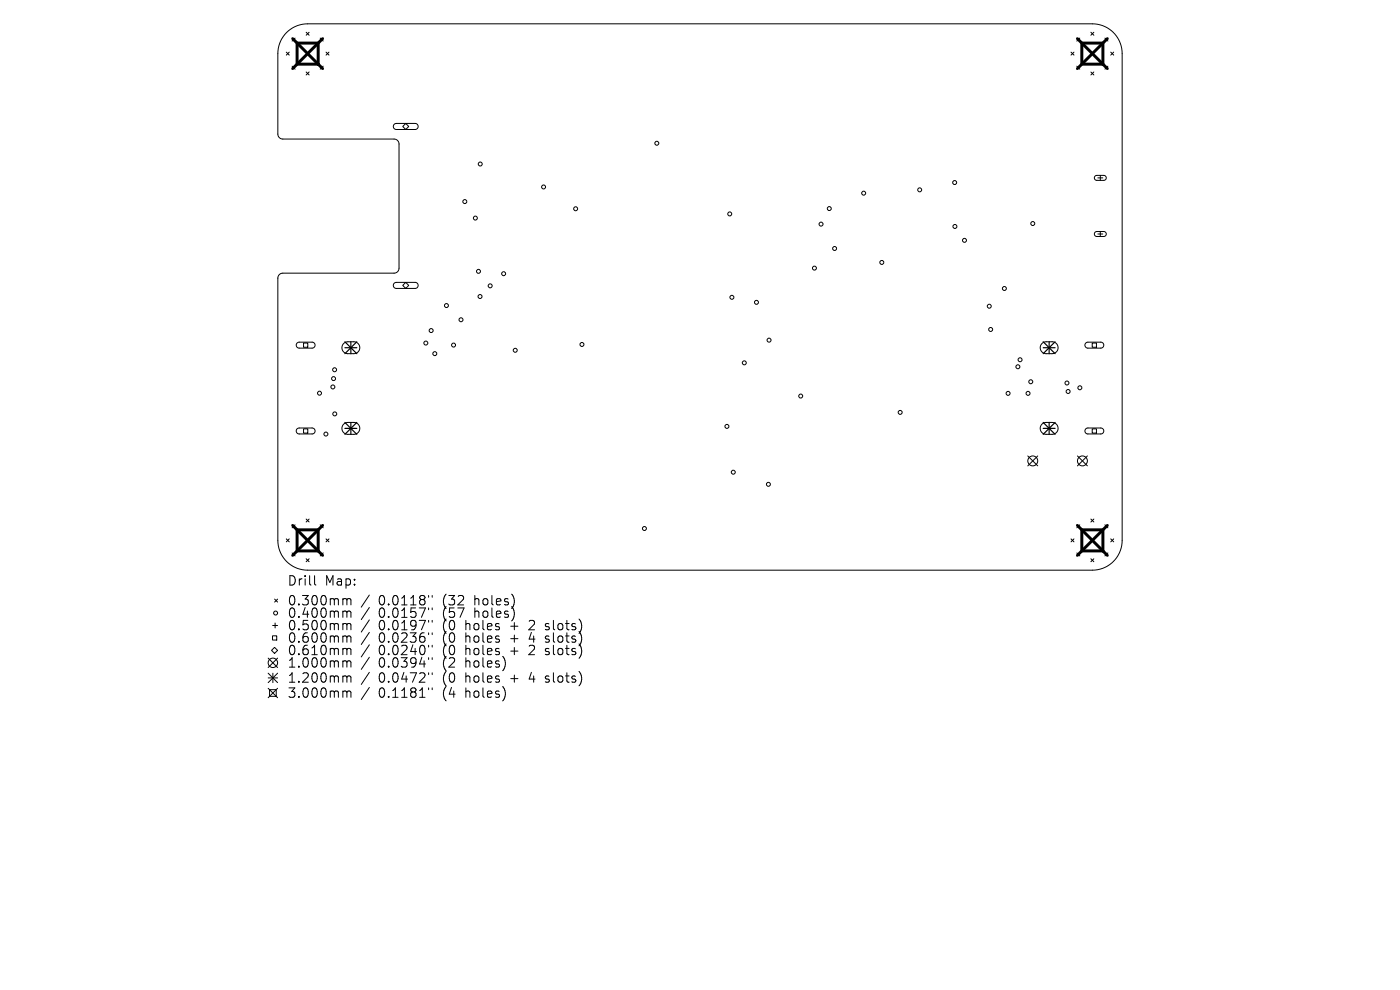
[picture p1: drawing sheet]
<svg xmlns="http://www.w3.org/2000/svg" width="297mm" height="210mm" viewBox="0 0 297 210" stroke-linecap="round" stroke-linejoin="round" font-family="sans-serif">
<defs><g id="words">
<g font-size="2.8">
<text x="60.9" y="124.5">Drill</text>
<text x="68.9" y="124.5">Map:</text>
<text x="60.9" y="128.7">0.300mm</text>
<text x="60.9" y="131.3">0.400mm</text>
<text x="80.3" y="128.7">0.0118&quot;</text>
<text x="80.3" y="131.3">0.0157&quot;</text>
<text x="94.1" y="128.7">(32</text>
<text x="94.1" y="131.3">(57</text>
<text x="100.9" y="128.7">holes)</text>
<text x="100.9" y="131.3">holes)</text>
<text x="60.9" y="134">0.500mm</text>
<text x="60.9" y="136.6">0.600mm</text>
<text x="80.3" y="134">0.0197&quot;</text>
<text x="80.3" y="136.6">0.0236&quot;</text>
<text x="94.1" y="134">(0</text>
<text x="94.1" y="136.6">(0</text>
<text x="99" y="134">holes</text>
<text x="99" y="136.6">holes</text>
<text x="108.7" y="134">+</text>
<text x="108.7" y="136.6">+</text>
<text x="112.9" y="134">2</text>
<text x="112.9" y="136.6">4</text>
<text x="116.6" y="134">slots)</text>
<text x="116.6" y="136.6">slots)</text>
<text x="60.9" y="139.3">0.610mm</text>
<text x="60.9" y="141.9">1.000mm</text>
<text x="80.3" y="139.3">0.0240&quot;</text>
<text x="80.3" y="141.9">0.0394&quot;</text>
<text x="94.1" y="139.3">(0</text>
<text x="94.1" y="141.9">(2</text>
<text x="99" y="139.3">holes</text>
<text x="99" y="141.9">holes)</text>
<text x="108.7" y="139.3">+</text>
<text x="112.9" y="139.3">2</text>
<text x="116.6" y="139.3">slots)</text>
<text x="60.9" y="145.1">1.200mm</text>
<text x="60.9" y="148.3">3.000mm</text>
<text x="80.3" y="145.1">0.0472&quot;</text>
<text x="80.3" y="148.3">0.1181&quot;</text>
<text x="94.1" y="145.1">(0</text>
<text x="94.1" y="148.3">(4</text>
<text x="99" y="145.1">holes</text>
<text x="99" y="148.3">holes)</text>
<text x="108.7" y="145.1">+</text>
<text x="112.9" y="145.1">4</text>
<text x="116.6" y="145.1">slots)</text>
</g>
</g></defs>
<g fill="none" stroke="#000" stroke-width=".21">
<path d="M60.7 11.1l.7 .6M60.8 6.9a6.3 6.3 0 0 1 4.5-1.8h166.4a6.3 6.3 0 0 1 6.4 6.3v103.2a6.3 6.3 0 0 1-6.4 6.4h-166.4a6.3 6.3 0 0 1-6.4-6.4v-55.6a1.05 1.05 0 0 1 1.1-1.1h23.6a1.05 1.05 0 0 0 1.1-1v-26.3a1.05 1.05 0 0 0-1.1-1.1h-23.6a1.05 1.05 0 0 1-1.1-1.1v-17a6.3 6.3 0 0 1 1.9-4.5zM61.4 11.1l-.7 .6M62 8.1l.6 .6M62 14l.6 .7M62.6 8.1l-.6 .6M62.6 14l-.6 .7M64.9 15.3l.7 .6M64.9 6.8l.7 .7M65.6 6.8l-.7 .7M65.6 15.3l-.7 .6M67.9 14l.7 .7"/>
<path d="M67.9 8.1l.7 .6M68.6 8.1l-.7 .6M68.6 14l-.7 .7M69.2 11.1l.6 .6M69.8 11.1l-.6 .6M227.2 11.1l.6 .6M227.8 11.1l-.6 .6M228.4 8.1l.7 .6M228.4 14l.7 .7M229.1 8.1l-.7 .6M229.1 14l-.7 .7M231.4 15.3l.7 .6"/>
<path d="M231.4 6.8l.7 .7M232.1 6.8l-.7 .7M232.1 15.3l-.7 .6M234.4 8.1l.6 .6M234.4 14l.6 .7M235 8.1l-.6 .6M235 14l-.6 .7M235.6 11.1l.7 .6M236.3 11.1l-.7 .6M83.6 26.4l.4-.2h4.1l.5 .2 .1 .5-.2 .4-.4 .2h-4.1l-.5-.5zM85.4 26.8l.7-.6 .6 .6-.6 .7zM232.3 37.4l.3-.2h1.7l.3 .2 .1 .4-.4 .5h-1.7l-.4-.4z"/>
<path d="M232.9 37.7h1.1M233.4 37.2v1.1M86.1 59.9l.6 .6-.6 .7-.7-.7zM232.3 49.3l.3-.2h1.7l.3 .2 .1 .4-.4 .5h-1.7l-.4-.4zM232.9 49.6h1.1M233.4 49.1v1.1M63 72.8l.4-.2h2.9l.4 .3 .1 .4-.1 .4-.4 .1h-2.9l-.5-.4zM64.4 72.8h.9v.9h-.9zM72.9 72.9l.7-.4h1.5a1.26 1.26 0 0 1 1.2 1.3 1.26 1.26 0 0 1-1.2 1.2h-1.3a1.26 1.26 0 0 1-1.2-.8 1.26 1.26 0 0 1 .3-1.3zM83.6 60.1l.5-.2h4l.5 .2 .1 .5-.2 .4-.4 .2h-4.1l-.5-.4zM221 72.9l.7-.4h1.5a1.26 1.26 0 0 1 1.3 1.3 1.26 1.26 0 0 1-1.3 1.2h-1.3a1.26 1.26 0 0 1-1.1-.8 1.26 1.26 0 0 1 .2-1.3zM230.3 72.8l.4-.2h2.9l.4 .3 .2 .4-.2 .4-.4 .1h-2.9l-.5-.4z"/>
<path d="M231.7 72.8h.9v.9h-.9zM63 91l.4-.2h2.9l.4 .3 .1 .4-.1 .4-.4 .1h-2.9l-.5-.4zM64.4 91h.9v.9h-.9zM72.9 90l.7-.4h1.5a1.26 1.26 0 0 1 1.2 1.3 1.26 1.26 0 0 1-1.2 1.2h-1.3a1.26 1.26 0 0 1-1.2-.7 1.26 1.26 0 0 1 .3-1.4zM218 96.7l2.1 2.1M220.1 96.7l-2.1 2.1M221 90l.7-.4h1.5a1.26 1.26 0 0 1 1.3 1.3 1.26 1.26 0 0 1-1.3 1.2h-1.3a1.26 1.26 0 0 1-1.1-.7 1.26 1.26 0 0 1 .2-1.4zM228.6 96.7l2.1 2.1M230.3 91l.4-.2h2.9l.4 .3 .2 .4-.2 .4-.4 .1h-2.9l-.5-.4zM230.7 96.7l-2.1 2.1M231.7 91h.9v.9h-.9zM60.7 114.3l.7 .6"/>
<path d="M61.4 114.3l-.7 .6M62 111.3l.6 .7M62 117.3l.6 .6M62.6 111.3l-.6 .7M62.6 117.3l-.6 .6M64.9 118.5l.7 .7M64.9 110.1l.7 .6M65.6 110.1l-.7 .6M65.6 118.5l-.7 .7M67.9 111.3l.7 .7M67.9 117.3l.7 .6M68.6 111.3l-.7 .7"/>
<path d="M68.6 117.3l-.7 .6M69.2 114.3l.6 .6M69.8 114.3l-.6 .6M227.2 114.3l.6 .6M227.8 114.3l-.6 .6M228.4 111.3l.7 .7M228.4 117.3l.7 .6M229.1 111.3l-.7 .7M229.1 117.3l-.7 .6M231.4 118.5l.7 .7M231.4 110.1l.7 .6M232.1 110.1l-.7 .6"/>
<path d="M232.1 118.5l-.7 .7M234.4 117.3l.6 .6M234.4 111.3l.6 .7M235 111.3l-.6 .7M235 117.3l-.6 .6M235.6 114.3l.7 .6M236.3 114.3l-.7 .6M56.9 139.6l2 2M57.8 134.9h.9v.9h-.9zM57.8 132.7h1.1M58.2 137.3l.7 .7-.7 .6-.6-.6zM58.3 127.1l.6 .6"/>
<path d="M58.4 132.2v1M58.9 127.1l-.6 .6M58.9 139.6l-2 2M66.7 122.1v1.7l.3 .3M73 127l.5 .1 .1 .2M73 129.6h.3l.3 .3M73 132.3h.3l.3 .3M73 134.9h.3l.3 .3M73 137.5l.5 .1 .1 .2M73.6 127.3l.3-.3 .5 .1 .1 1.2M73.6 127.3v1M73.6 129.9v1.1"/>
<path d="M73.6 132.6v1M73.6 135.2v1M73.6 137.8v1.1M73.6 129.9l.3-.3 .5 .1 .1 1.3M73.6 132.6l.3-.3 .5 .1 .1 1.2M73.6 135.2l.3-.3 .5 .1 .1 1.2M73.6 137.8l.3-.3 .5 .1 .1 1.3M78.4 126.2l-1.8 2.6M78.4 128.9l-1.8 2.5M78.4 131.5l-1.8 2.6M78.4 134.1l-1.8 2.6M78.4 136.8l-1.8 2.6"/>
<path d="M78.4 139.4l-1.8 2.6M90.9 126.3v.4M90.9 129v.3M90.9 131.6v.4M90.9 134.2v.4M90.9 136.9v.4M90.9 139.5v.4M91.7 126.3v.4M91.7 129v.3M91.7 131.6v.4M91.7 134.2v.4M91.7 136.9v.4"/>
<path d="M91.7 139.5v.4M115.7 133.5l.2 .1M115.7 136.1l.2 .1M115.7 138.8l.2 .1M115.8 132.4v.4M115.8 135v.5M115.8 137.6v.5M56.9 142.8l2 2M56.9 143.8h2M56.9 146l2 2M57.2 146.3h1.4v1.4h-1.4zM57.9 142.8v2"/>
<path d="M58.9 142.8l-2 2M58.9 146l-2 2M73 140.2l.5 .1 .1 .2M73 143.4h.3l.3 .3M73 146.6l.5 .1 .1 .2M73.6 140.5v1M73.6 143.7v1M73.6 146.9v1M73.6 140.5l.3-.3 .5 .1 .1 1.2M73.6 143.7l.3-.3 .5 .1 .1 1.2M73.6 146.9l.3-.3 .5 .1 .1 1.2M78.4 142.6l-1.8 2.6"/>
<path d="M78.4 145.8l-1.8 2.6M90.9 142.7v.4M90.9 145.9v.4M91.7 142.7v.4M91.7 145.9v.4M115.7 144.6l.2 .1M115.8 143.5v.5"/>
<circle cx="101.9" cy="34.8" r=".42"/>
<circle cx="115.3" cy="39.7" r=".42"/>
<circle cx="139.3" cy="30.4" r=".42"/>
<circle cx="202.5" cy="38.7" r=".42"/>
<circle cx="98.6" cy="42.8" r=".42"/>
<circle cx="100.8" cy="46.3" r=".42"/>
<circle cx="101.5" cy="57.6" r=".42"/>
<circle cx="106.8" cy="58.1" r=".42"/>
<circle cx="122.1" cy="44.3" r=".42"/>
<circle cx="154.8" cy="45.4" r=".42"/>
<circle cx="172.8" cy="56.9" r=".42"/>
<circle cx="174.2" cy="47.5" r=".42"/>
<circle cx="175.9" cy="44.2" r=".42"/>
<circle cx="177.1" cy="52.7" r=".42"/>
<circle cx="183.2" cy="41" r=".42"/>
<circle cx="187.1" cy="55.7" r=".42"/>
<circle cx="195.1" cy="40.3" r=".42"/>
<circle cx="202.6" cy="48" r=".42"/>
<circle cx="204.6" cy="51" r=".42"/>
<circle cx="219.1" cy="47.4" r=".42"/>
<circle cx="71" cy="78.4" r=".42"/>
<circle cx="90.3" cy="72.8" r=".42"/>
<circle cx="91.5" cy="70.1" r=".42"/>
<circle cx="92.2" cy="75" r=".42"/>
<circle cx="94.7" cy="64.8" r=".42"/>
<circle cx="96.2" cy="73.2" r=".42"/>
<circle cx="97.8" cy="67.8" r=".42"/>
<circle cx="101.8" cy="62.9" r=".42"/>
<circle cx="104" cy="60.6" r=".42"/>
<circle cx="109.3" cy="74.3" r=".42"/>
<circle cx="123.5" cy="73.1" r=".42"/>
<circle cx="155.3" cy="63.1" r=".42"/>
<circle cx="157.9" cy="77" r=".42"/>
<circle cx="160.5" cy="64.1" r=".42"/>
<circle cx="163.1" cy="72.2" r=".42"/>
<circle cx="209.9" cy="65" r=".42"/>
<circle cx="210.2" cy="69.9" r=".42"/>
<circle cx="213.1" cy="61.2" r=".42"/>
<circle cx="215.9" cy="77.8" r=".42"/>
<circle cx="216.4" cy="76.3" r=".42"/>
<circle cx="67.8" cy="83.4" r=".42"/>
<circle cx="69.1" cy="92.1" r=".42"/>
<circle cx="70.6" cy="82.1" r=".42"/>
<circle cx="70.8" cy="80.3" r=".42"/>
<circle cx="71" cy="87.8" r=".42"/>
<circle cx="154.2" cy="90.4" r=".42"/>
<circle cx="169.9" cy="84" r=".42"/>
<circle cx="191" cy="87.5" r=".42"/>
<circle cx="213.9" cy="83.4" r=".42"/>
<circle cx="218.1" cy="83.4" r=".42"/>
<circle cx="218.7" cy="81" r=".42"/>
<circle cx="219.1" cy="97.8" r="1.05"/>
<circle cx="226.3" cy="81.2" r=".42"/>
<circle cx="226.6" cy="83" r=".42"/>
<circle cx="229.1" cy="82.3" r=".42"/>
<circle cx="229.6" cy="97.8" r="1.05"/>
<circle cx="136.7" cy="112.1" r=".42"/>
<circle cx="155.6" cy="100.2" r=".42"/>
<circle cx="163" cy="102.7" r=".42"/>
<circle cx="58.5" cy="130" r=".42"/>
<circle cx="57.9" cy="140.6" r="1"/>
</g>
<g fill="none" stroke="#000" stroke-width=".25">
<path d="M73.2 72.5l2.5 2.5M73.2 73.8h2.5M74.4 72.5v2.5M75.7 72.5l-2.5 2.5M221.3 73.8h2.5M221.3 72.5l2.5 2.5M222.6 72.5v2.5M223.8 72.5l-2.5 2.5M73.2 89.6l2.5 2.5M73.2 90.9h2.5M74.4 89.6v2.5M75.7 89.6l-2.5 2.5"/>
<path d="M221.3 90.9h2.5M221.3 89.6l2.5 2.5M222.6 89.6v2.5M223.8 89.6l-2.5 2.5"/>
</g>
<path d="M62.1 8.2l6.3 6.3M63 9.1h4.5v4.5h-4.5zM68.4 8.2l-6.3 6.3M228.6 8.2l6.3 6.3M229.5 9.1h4.5v4.5h-4.5zM234.9 8.2l-6.3 6.3M62.1 111.5l6.3 6.3M63 112.4h4.5v4.5h-4.5zM68.4 111.5l-6.3 6.3M228.6 111.5l6.3 6.3M229.5 112.4h4.5v4.5h-4.5zM234.9 111.5l-6.3 6.3" fill="none" stroke="#000" stroke-width=".63"/>
<use href="#words"/>
</svg>
